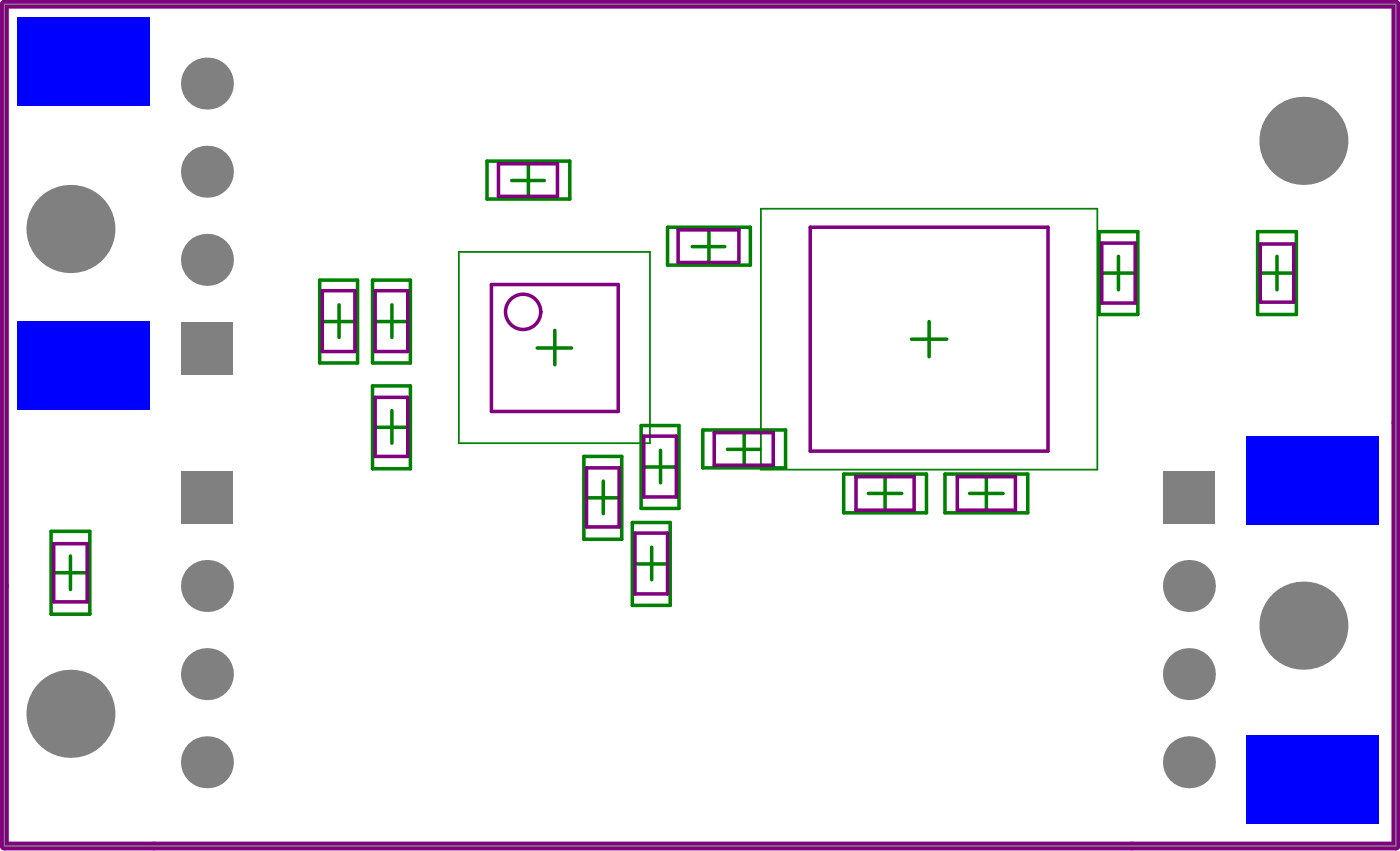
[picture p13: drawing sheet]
<svg xmlns="http://www.w3.org/2000/svg" width="67mm" height="41mm" viewBox="0 0 67 41" stroke-linecap="round" stroke-linejoin="round" font-family="sans-serif">
<path d="M.2 .2h67v40.5h-67z" fill="none" stroke="#808080" stroke-width=".05"/>
<g fill="none" stroke="#008000" stroke-width=".17">
<path d="M15.4 13.5h1.8v4h-1.8zM15.5 15.5h1.6M16.3 14.7v1.5M17.9 18.6h1.9v3.9h-1.9zM17.9 13.5h1.9v4h-1.9zM18.1 15.5h1.5M18.9 14.7v1.5M18.9 19.7v1.6M23.4 7.7h4v1.9h-4zM24.6 8.7h1.6M25.4 7.9v1.5M25.9 16.7h1.6"/>
<path d="M26.7 15.9v1.6M32.1 10.9h4v1.9h-4zM33.3 11.9h1.6M34.1 11.1v1.5M43.9 16.3h1.7M44.7 15.5v1.7M52.9 11.1h1.9v4h-1.9zM53 13.1h1.6M53.8 12.3v1.6M60.5 11.1h1.9v4h-1.9zM60.7 13.1h1.6M61.5 12.3v1.6"/>
<path d="M2.5 25.6h1.8v3.9h-1.8zM2.6 27.5h1.6M3.4 26.7v1.6M18.1 20.5h1.5M28.1 21.9h1.8v4h-1.8zM28.2 23.9h1.6M29 23.1v1.6M30.4 25.1h1.9v4h-1.9zM30.6 27.1h1.5M30.9 20.5h1.8v3.9h-1.8zM31 22.5h1.6M31.4 26.3v1.6"/>
<path d="M31.8 21.7v1.5M33.8 20.7h4v1.8h-4zM35 21.6h1.6M35.8 20.8v1.6M40.6 22.8h4v1.9h-4zM41.8 23.7h1.6M42.6 22.9v1.6M45.5 22.8h4v1.9h-4zM46.7 23.7h1.6M47.5 22.9v1.6"/>
</g>
<path d="M22.1 12.1h9.2v9.2h-9.2zM36.6 10h16.2v12.6h-16.2z" fill="none" stroke="#008000" stroke-width=".08"/>
<g fill="none" stroke="#800080" stroke-width=".17">
<path d="M15.5 14h1.6v2.9h-1.6zM18.1 19.1h1.5v2.8h-1.5zM18.1 14h1.5v2.9h-1.5zM23.7 13.7h6.1v6.1h-6.1zM24 7.9h2.8v1.5h-2.8zM32.6 11.1h3v1.5h-3zM39 10.9h11.4v10.8h-11.4zM53 11.7h1.6v2.9h-1.6zM60.7 11.7h1.6v2.8h-1.6zM2.6 26.1h1.6v2.8h-1.6zM28.2 22.5h1.6v2.8h-1.6zM30.6 25.6h1.5v3h-1.5z"/>
<path d="M31 21h1.6v2.9h-1.6zM34.4 20.8h2.8v1.6h-2.8zM41.2 22.9h2.8v1.6h-2.8zM46.1 22.9h2.8v1.6h-2.8z"/>
<circle cx="25.2" cy="15" r=".85"/>
</g>
<path d="M.2 .2h67v40.5h-67z" fill="none" stroke="#800080" stroke-width=".42"/>
<g fill="#808080">
<path d="M8.7 22.7h2.5v2.5h-2.5z" fill-rule="evenodd"/>
<path d="M56 22.7h2.5v2.5h-2.5z" fill-rule="evenodd"/>
<path d="M8.7 15.5h2.5v2.5h-2.5z" fill-rule="evenodd"/>
<path d="M60 35.4h6.3v4.2h-6.3z" fill-rule="evenodd"/>
<path d="M60 21h6.3v4.2h-6.3z" fill-rule="evenodd"/>
<path d="M.8 15.5h6.4v4.2h-6.4z" fill-rule="evenodd"/>
<path d="M.8 .8h6.4v4.3h-6.4z" fill-rule="evenodd"/>
</g>
<g fill="#808080">
<circle cx="10" cy="4" r="1.25"/>
<circle cx="10" cy="32.4" r="1.25"/>
<circle cx="10" cy="28.2" r="1.25"/>
<circle cx="10" cy="12.5" r="1.25"/>
<circle cx="10" cy="8.3" r="1.25"/>
<circle cx="57.2" cy="28.2" r="1.25"/>
<circle cx="57.2" cy="32.4" r="1.25"/>
<circle cx="62.7" cy="30.1" r="2.12"/>
<circle cx="62.7" cy="6.8" r="2.12"/>
<circle cx="10" cy="36.7" r="1.25"/>
<circle cx="57.2" cy="36.7" r="1.25"/>
<circle cx="3.4" cy="34.3" r="2.12"/>
<circle cx="3.4" cy="11" r="2.12"/>
</g>
<g fill="#00f">
<path d="M60 35.4h6.3v4.2h-6.3z" fill-rule="evenodd"/>
<path d="M60 21h6.3v4.2h-6.3z" fill-rule="evenodd"/>
<path d="M.8 15.5h6.4v4.2h-6.4z" fill-rule="evenodd"/>
<path d="M.8 .8h6.4v4.3h-6.4z" fill-rule="evenodd"/>
</g>
<path d="M.2 .2h67v40.5h-67z" fill="none" stroke="#808080" stroke-width=".05"/>
</svg>
